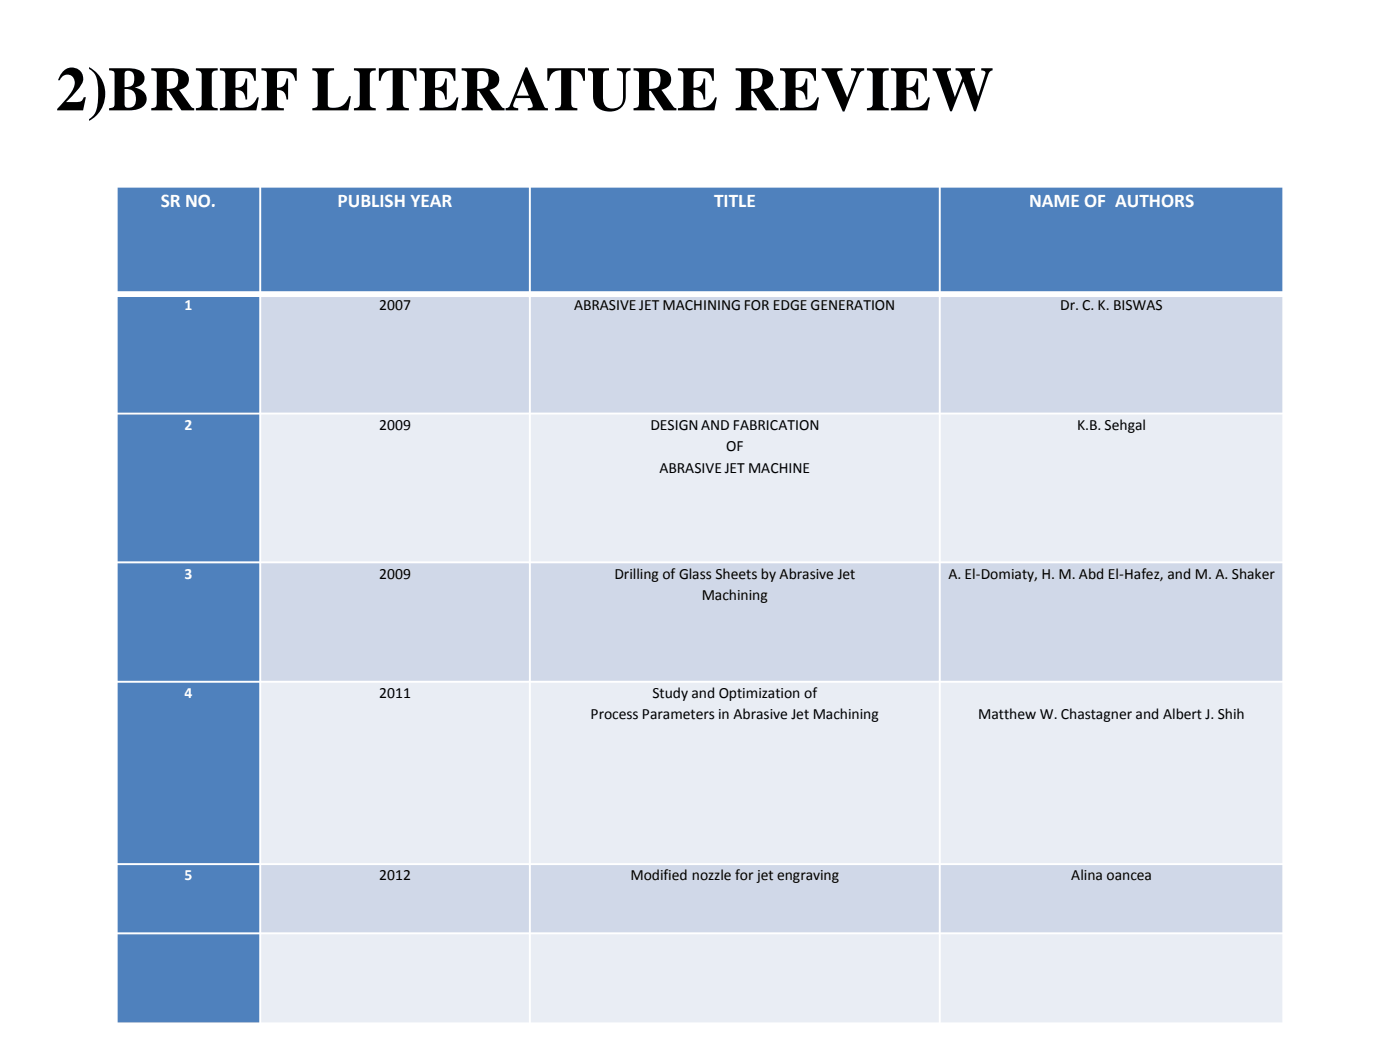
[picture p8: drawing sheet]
<svg xmlns="http://www.w3.org/2000/svg" width="254mm" height="190mm" viewBox="0 0 254 190" stroke-linecap="round" stroke-linejoin="round" font-family="sans-serif">
<defs><g id="words">
<text font-size="11.3" x="10.2" y="20">2)BRIEF LITERATURE REVIEW</text>
<g font-size="3.5" fill="#fff">
<text x="29.2" y="37.5">SR NO.</text>
<text x="61.2" y="37.5">PUBLISH YEAR</text>
<text x="129.5" y="37.5">TITLE</text>
<text x="186.7" y="37.5">NAME OF AUTHORS</text>
</g>
<g font-size="2.8" fill="#fff">
<text x="33.4" y="56.3">1</text>
<text x="33.4" y="78">2</text>
<text x="33.4" y="105">3</text>
<text x="33.4" y="126.6">4</text>
<text x="33.4" y="159.7">5</text>
</g>
<g font-size="2.8">
<text x="68.8" y="56.3">2007</text>
<text x="104.1" y="56.3">ABRASIVE JET MACHINING FOR EDGE GENERATION</text>
<text x="192.4" y="56.3">Dr. C. K. BISWAS</text>
<text x="68.8" y="78">2009</text>
<text x="118" y="78">DESIGN AND FABRICATION</text>
<text x="195.4" y="78">K.B. Sehgal</text>
<text x="131.7" y="81.9">OF</text>
<text x="119.6" y="85.8">ABRASIVE JET MACHINE</text>
<text x="68.8" y="105">2009</text>
<text x="111.5" y="105">Drilling of Glass Sheets by Abrasive Jet</text>
<text x="172.1" y="105">A. El-Domiaty, H. M. Abd El-Hafez, and M. A. Shaker</text>
<text x="127.3" y="108.9">Machining</text>
<text x="68.8" y="126.6">2011</text>
<text x="107.1" y="130.5">Process Parameters in Abrasive Jet Machining</text>
<text x="118.4" y="126.6">Study and Optimization of</text>
<text x="177.5" y="130.5">Matthew W. Chastagner and Albert J. Shih</text>
<text x="68.8" y="159.7">2012</text>
<text x="114.4" y="159.7">Modified nozzle for jet engraving</text>
<text x="194.4" y="159.7">Alina oancea</text>
</g>
</g></defs>
<g fill="#4f81bd">
<path d="M21.2 33.9h26v19.5h-26z" fill-rule="evenodd"/>
<path d="M47.2 33.9h48.9v19.5h-48.9z" fill-rule="evenodd"/>
<path d="M96.1 33.9h74.4v19.5h-74.4z" fill-rule="evenodd"/>
<path d="M170.5 33.9h62.3v19.5h-62.3z" fill-rule="evenodd"/>
<path d="M21.2 53.4h26v21.6h-26z" fill-rule="evenodd"/>
</g>
<g fill="#d0d8e8">
<path d="M47.2 53.4h48.9v21.6h-48.9z" fill-rule="evenodd"/>
<path d="M96.1 53.4h74.4v21.6h-74.4z" fill-rule="evenodd"/>
<path d="M170.5 53.4h62.3v21.6h-62.3z" fill-rule="evenodd"/>
</g>
<path d="M21.2 75h26v27h-26z" fill-rule="evenodd" fill="#4f81bd"/>
<g fill="#e9edf4">
<path d="M47.2 75h48.9v27h-48.9z" fill-rule="evenodd"/>
<path d="M96.1 75h74.4v27h-74.4z" fill-rule="evenodd"/>
<path d="M170.5 75h62.3v27h-62.3z" fill-rule="evenodd"/>
</g>
<path d="M21.2 102h26v21.7h-26z" fill-rule="evenodd" fill="#4f81bd"/>
<g fill="#d0d8e8">
<path d="M47.2 102h48.9v21.7h-48.9z" fill-rule="evenodd"/>
<path d="M96.1 102h74.4v21.7h-74.4z" fill-rule="evenodd"/>
<path d="M170.5 102h62.3v21.7h-62.3z" fill-rule="evenodd"/>
</g>
<path d="M21.2 123.7h26v33.1h-26z" fill-rule="evenodd" fill="#4f81bd"/>
<g fill="#e9edf4">
<path d="M47.2 123.7h48.9v33.1h-48.9z" fill-rule="evenodd"/>
<path d="M96.1 123.7h74.4v33.1h-74.4z" fill-rule="evenodd"/>
<path d="M170.5 123.7h62.3v33.1h-62.3z" fill-rule="evenodd"/>
</g>
<path d="M21.2 156.8h26v12.5h-26z" fill-rule="evenodd" fill="#4f81bd"/>
<g fill="#d0d8e8">
<path d="M47.2 156.8h48.9v12.5h-48.9z" fill-rule="evenodd"/>
<path d="M96.1 156.8h74.4v12.5h-74.4z" fill-rule="evenodd"/>
<path d="M170.5 156.8h62.3v12.5h-62.3z" fill-rule="evenodd"/>
</g>
<path d="M21.2 169.3h26v16.4h-26z" fill-rule="evenodd" fill="#4f81bd"/>
<g fill="#e9edf4">
<path d="M47.2 169.3h48.9v16.4h-48.9z" fill-rule="evenodd"/>
<path d="M96.1 169.3h74.4v16.4h-74.4z" fill-rule="evenodd"/>
<path d="M170.5 169.3h62.3v16.4h-62.3z" fill-rule="evenodd"/>
</g>
<path d="M21 33.9h212M21.2 33.7v152.2M47.2 33.7v152.2M96.1 33.7v152.2M170.5 33.7v152.2M232.8 33.7v152.2M21 75h212M21 102h212M21 123.7h212M21 156.8h212M21 169.3h212M21 185.7h212" fill="none" stroke="#fff" stroke-width=".35"/>
<path d="M21 53.4h212" fill="none" stroke="#fff" stroke-width="1.1" stroke-linecap="butt"/>
<use href="#words"/>
</svg>
